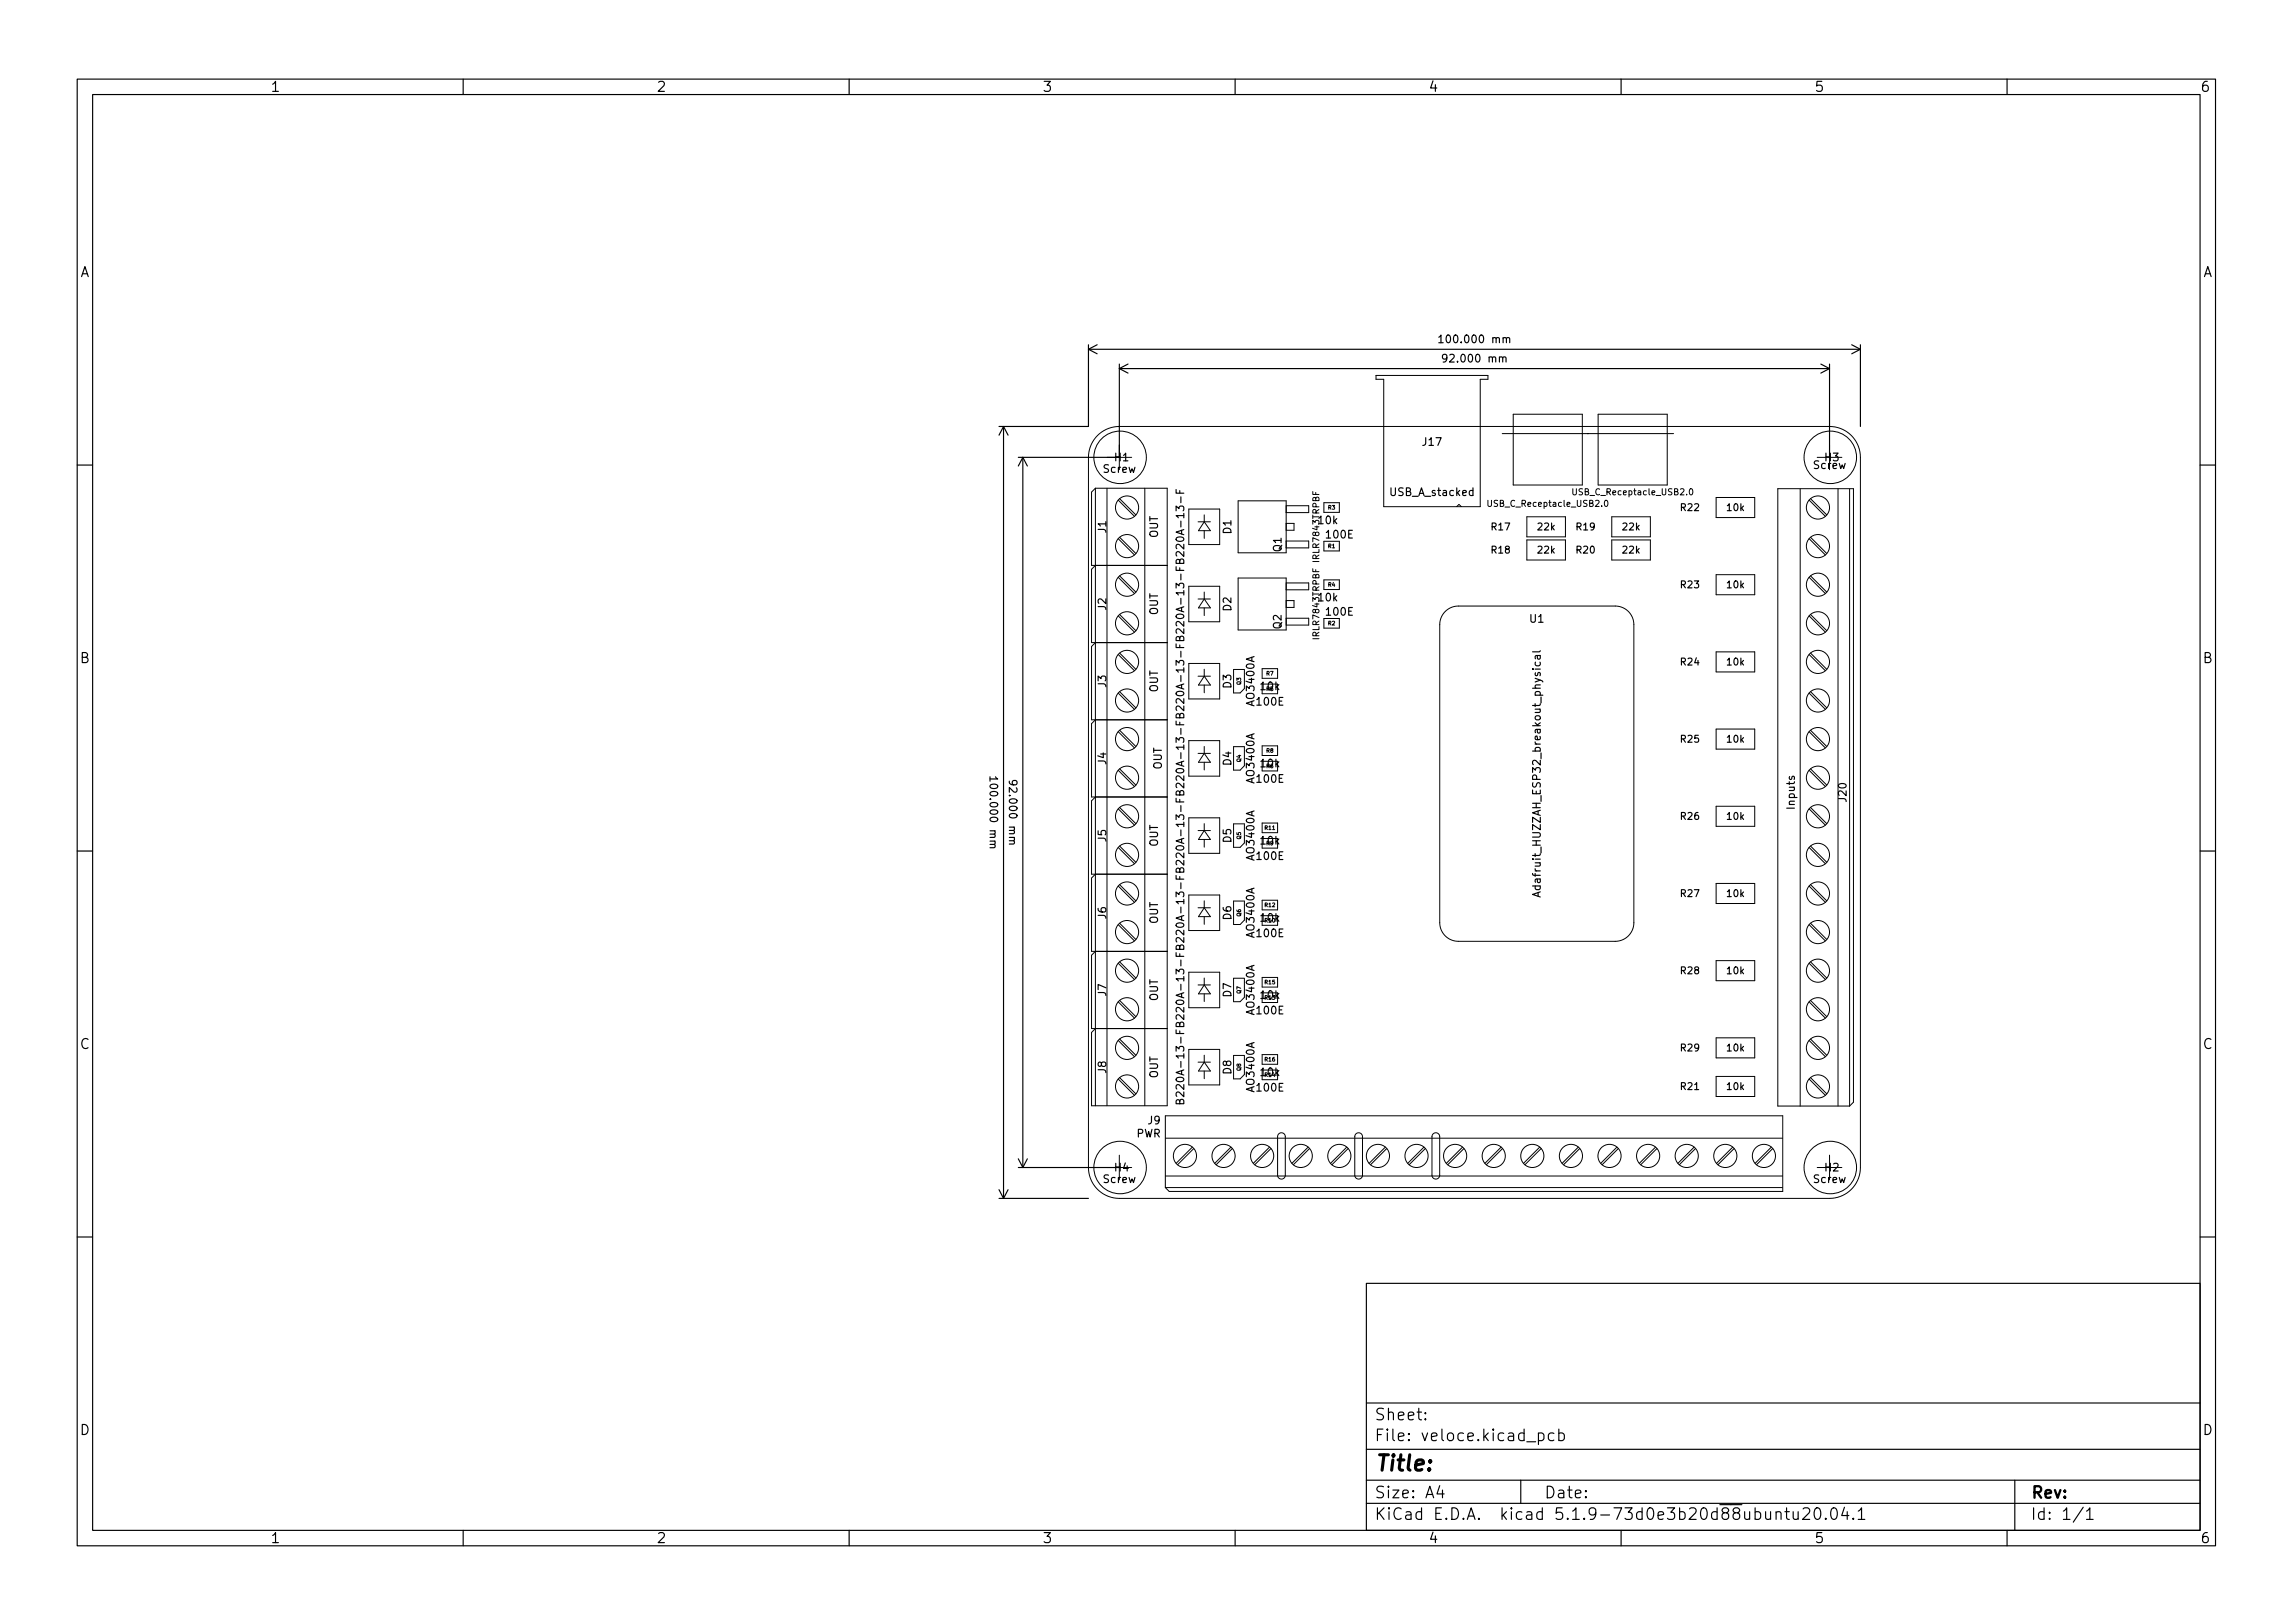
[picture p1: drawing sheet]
<svg xmlns="http://www.w3.org/2000/svg" width="297mm" height="210mm" viewBox="0 0 297 210" stroke-linecap="round" stroke-linejoin="round" font-family="sans-serif">
<defs><g id="words">
<text font-size="2.8" x="178" y="190.6">Title:</text>
<g font-size="2.1">
<text x="178" y="184">Sheet:</text>
<text x="178" y="186.7">File: veloce.kicad_pcb</text>
<text x="178" y="196.9">KiCad E.D.A. kicad 5.1.9-73d0e3b20d88ubuntu20.04.1</text>
<text x="178" y="194.1">Size: A4</text>
<text x="200" y="194.1">Date:</text>
<text x="263" y="194.1">Rev:</text>
<text x="263" y="196.9">Id: 1/1</text>
</g>
<g font-size="1.8">
<text x="35" y="11.9">1</text>
<text x="85" y="11.9">2</text>
<text x="135" y="11.9">3</text>
<text x="185" y="11.9">4</text>
<text x="235" y="11.9">5</text>
<text x="285" y="11.9">6</text>
<text x="10.3" y="35.9">A</text>
<text x="285.3" y="35.9">A</text>
<text x="10.3" y="85.9">B</text>
<text x="285.3" y="85.9">B</text>
<text x="10.3" y="135.9">C</text>
<text x="285.3" y="135.9">C</text>
<text x="10.3" y="185.9">D</text>
<text x="285.3" y="185.9">D</text>
<text x="35" y="199.9">1</text>
<text x="85" y="199.9">2</text>
<text x="135" y="199.9">3</text>
<text x="185" y="199.9">4</text>
<text x="235" y="199.9">5</text>
<text x="285" y="199.9">6</text>
</g>
<g font-size="1.4">
<text x="187.1" y="44.4">100.000 mm</text>
<text x="187.4" y="46.9">92.000 mm</text>
<text x="144.4" y="59.7">H1</text>
<text x="184.3" y="57.7">J17</text>
<text x="236.4" y="59.7">H3</text>
<text x="142.9" y="61.2">Screw</text>
<text x="180.2" y="64.2">USB_A_stacked</text>
<text x="234.9" y="60.7">Screw</text>
<text x="143.3" y="69" transform="rotate(-90 143.3 69)">J1</text>
<text x="150" y="69.7" transform="rotate(-90 150 69.7)">OUT</text>
<text x="159.5" y="69.1" transform="rotate(-90 159.5 69.1)">D1</text>
<text x="166" y="71.5" transform="rotate(-90 166 71.5)">Q1</text>
<text x="170.8" y="67.9">10k</text>
<text x="171.9" y="69.7">100E</text>
<text x="153.4" y="72.1" transform="rotate(-90 153.4 72.1)">B220A-13-F</text>
<text x="170.8" y="77.9">10k</text>
<text x="143.3" y="79" transform="rotate(-90 143.3 79)">J2</text>
<text x="150" y="79.7" transform="rotate(-90 150 79.7)">OUT</text>
<text x="153.4" y="82.1" transform="rotate(-90 153.4 82.1)">B220A-13-F</text>
<text x="159.5" y="79.1" transform="rotate(-90 159.5 79.1)">D2</text>
<text x="166" y="81.5" transform="rotate(-90 166 81.5)">Q2</text>
<text x="171.9" y="79.7">100E</text>
<text x="198.2" y="80.7">U1</text>
<text x="143.3" y="89" transform="rotate(-90 143.3 89)">J3</text>
<text x="150" y="89.7" transform="rotate(-90 150 89.7)">OUT</text>
<text x="159.5" y="89.1" transform="rotate(-90 159.5 89.1)">D3</text>
<text x="163.3" y="89.4">10k</text>
<text x="153.4" y="92.1" transform="rotate(-90 153.4 92.1)">B220A-13-F</text>
<text x="162.5" y="91.3" transform="rotate(-90 162.5 91.3)">AO3400A</text>
<text x="162.9" y="91.4">100E</text>
<text x="128.2" y="101.3" transform="rotate(90 128.2 101.3)">100.000 mm</text>
<text x="130.7" y="101.7" transform="rotate(90 130.7 101.7)">92.000 mm</text>
<text x="143.3" y="99" transform="rotate(-90 143.3 99)">J4</text>
<text x="150.5" y="99.7" transform="rotate(-90 150.5 99.7)">OUT</text>
<text x="159.5" y="99.1" transform="rotate(-90 159.5 99.1)">D4</text>
<text x="162.5" y="101.3" transform="rotate(-90 162.5 101.3)">AO3400A</text>
<text x="162.9" y="101.4">100E</text>
<text x="163.3" y="99.4">10k</text>
<text x="153.4" y="102.1" transform="rotate(-90 153.4 102.1)">B220A-13-F</text>
<text x="232.5" y="104.7" transform="rotate(-90 232.5 104.7)">Inputs</text>
<text x="239.2" y="103.8" transform="rotate(-90 239.2 103.8)">J20</text>
<text x="143.3" y="109" transform="rotate(-90 143.3 109)">J5</text>
<text x="150" y="109.7" transform="rotate(-90 150 109.7)">OUT</text>
<text x="153.4" y="112.1" transform="rotate(-90 153.4 112.1)">B220A-13-F</text>
<text x="159.5" y="109.1" transform="rotate(-90 159.5 109.1)">D5</text>
<text x="162.5" y="111.3" transform="rotate(-90 162.5 111.3)">AO3400A</text>
<text x="162.9" y="111.4">100E</text>
<text x="163.3" y="109.4">10k</text>
<text x="143.3" y="119" transform="rotate(-90 143.3 119)">J6</text>
<text x="150" y="119.7" transform="rotate(-90 150 119.7)">OUT</text>
<text x="159.5" y="119.1" transform="rotate(-90 159.5 119.1)">D6</text>
<text x="163.3" y="119.4">10k</text>
<text x="199.6" y="115.2" transform="rotate(-90 199.6 115.2)">Adafruit_HUZZAH_ESP32_breakout_physical</text>
<text x="153.4" y="122.1" transform="rotate(-90 153.4 122.1)">B220A-13-F</text>
<text x="162.5" y="121.3" transform="rotate(-90 162.5 121.3)">AO3400A</text>
<text x="162.9" y="121.4">100E</text>
<text x="143.3" y="129" transform="rotate(-90 143.3 129)">J7</text>
<text x="150" y="129.7" transform="rotate(-90 150 129.7)">OUT</text>
<text x="159.5" y="129.1" transform="rotate(-90 159.5 129.1)">D7</text>
<text x="162.5" y="131.3" transform="rotate(-90 162.5 131.3)">AO3400A</text>
<text x="162.9" y="131.4">100E</text>
<text x="163.3" y="129.4">10k</text>
<text x="153.4" y="132.1" transform="rotate(-90 153.4 132.1)">B220A-13-F</text>
<text x="143.3" y="139" transform="rotate(-90 143.3 139)">J8</text>
<text x="150" y="139.7" transform="rotate(-90 150 139.7)">OUT</text>
<text x="153.4" y="142.1" transform="rotate(-90 153.4 142.1)">B220A-13-F</text>
<text x="159.5" y="139.1" transform="rotate(-90 159.5 139.1)">D8</text>
<text x="162.5" y="141.3" transform="rotate(-90 162.5 141.3)">AO3400A</text>
<text x="162.9" y="141.4">100E</text>
<text x="163.3" y="139.4">10k</text>
<text x="147.2" y="147.3">PWR</text>
<text x="148.7" y="145.6">J9</text>
<text x="142.9" y="153.2">Screw</text>
<text x="144.4" y="151.7">H4</text>
<text x="234.9" y="153.2">Screw</text>
<text x="236.4" y="151.7">H2</text>
</g>
<g font-size="1.3">
<text x="193.2" y="71.7">R18</text>
<text x="193.2" y="68.7">R17</text>
<text x="199.2" y="71.7">22k</text>
<text x="199.2" y="68.7">22k</text>
<text x="204.2" y="71.7">R20</text>
<text x="204.2" y="68.7">R19</text>
<text x="210.2" y="71.7">22k</text>
<text x="210.2" y="68.7">22k</text>
<text x="217.8" y="66.2">R22</text>
<text x="223.8" y="66.2">10k</text>
<text x="217.8" y="76.2">R23</text>
<text x="223.8" y="76.2">10k</text>
<text x="217.8" y="86.2">R24</text>
<text x="223.8" y="86.2">10k</text>
<text x="217.8" y="96.2">R25</text>
<text x="223.8" y="96.2">10k</text>
<text x="217.8" y="106.2">R26</text>
<text x="223.8" y="106.2">10k</text>
<text x="217.8" y="116.2">R27</text>
<text x="223.8" y="116.2">10k</text>
<text x="217.8" y="126.2">R28</text>
<text x="223.8" y="126.2">10k</text>
<text x="217.8" y="136.2">R29</text>
<text x="223.8" y="136.2">10k</text>
<text x="217.8" y="141.2">R21</text>
<text x="223.8" y="141.2">10k</text>
</g>
<g font-size="1.1">
<text x="193.1" y="65.6">USB_C_Receptacle_USB2.0</text>
<text x="204.1" y="64.1">USB_C_Receptacle_USB2.0</text>
<text x="170.9" y="72.6" transform="rotate(-90 170.9 72.6)">IRLR7843TRPBF</text>
<text x="170.9" y="82.6" transform="rotate(-90 170.9 82.6)">IRLR7843TRPBF</text>
</g>
<g font-size=".7">
<text x="172.1" y="66">R3</text>
<text x="172.1" y="71">R1</text>
<text x="172.1" y="76">R4</text>
<text x="172.1" y="81">R2</text>
<text x="160.7" y="88.7" transform="rotate(-90 160.7 88.7)">Q3</text>
<text x="164.1" y="87.5">R7</text>
<text x="164.1" y="89.5">R5</text>
<text x="160.7" y="98.7" transform="rotate(-90 160.7 98.7)">Q4</text>
<text x="164.1" y="97.5">R8</text>
<text x="164.1" y="99.5">R6</text>
<text x="163.9" y="107.5">R11</text>
<text x="160.7" y="108.7" transform="rotate(-90 160.7 108.7)">Q5</text>
<text x="164.1" y="109.5">R9</text>
<text x="160.7" y="118.7" transform="rotate(-90 160.7 118.7)">Q6</text>
<text x="163.9" y="117.5">R12</text>
<text x="163.9" y="119.5">R10</text>
<text x="160.7" y="128.7" transform="rotate(-90 160.7 128.7)">Q7</text>
<text x="163.9" y="127.5">R15</text>
<text x="163.9" y="129.5">R13</text>
<text x="163.9" y="137.5">R16</text>
<text x="160.7" y="138.7" transform="rotate(-90 160.7 138.7)">Q8</text>
<text x="163.9" y="139.5">R14</text>
</g>
</g></defs>
<g fill="none" stroke="#000" stroke-width=".15">
<path d="M10 10.2h277v190.1h-277zM12 12.2h273v186.1h-273zM60 10.2v2M110 10.2v2M160 10.2v2M210 10.2v2M260 10.2v2M130 55.2v100M130 55.2l-.6 1.2M130 55.2l.6 1.2M132.5 59.2v92M132.5 59.2l-.6 1.2"/>
<path d="M132.5 59.2l.6 1.2M141 44.7v10.5h-11.6M141 45.2h100M141 45.2l1.1 .6M142.1 44.7l-1.1 .5M145 47.2v12h-13.1M145 47.7h92M145 47.7l1.1 .6M146.1 47.2l-1.1 .5M186.4 43.7l.3-.3v1M186.4 44.4h.6M187.4 46.3l-.2 .2h-.2l-.1-.2 .1-.4h.2l.2 .1a.66 .66 0 0 1-.3 .9h-.1"/>
<path d="M194.7 46.4l.1-.2 .2 .1 .1 .6M195.1 43.9l.2-.2 .2 .1 .1 .6M235.9 47.2l1.1 .5M237 47.2v12M237 47.7l-1.1 .6M239.9 44.7l1.1 .5M241 44.7v10.5M241 45.2l-1.1 .6M10 60.2h2M152.4 73.4v.5h1M152.4 63.4v.5h1M152.8 72.7a.27 .27 0 0 1 .3-.3 .27 .27 0 0 1 .3 .2v.4h-1v-.3v-.2h.2l.2 .1v.4"/>
<path d="M152.8 63.6v.3M152.8 73.6v.3M285 60.2h2M152.4 93.4v.5h1M152.4 83.4v.5h1M152.8 92.7a.27 .27 0 0 1 .3-.3 .27 .27 0 0 1 .3 .2v.4h-1v-.3v-.2h.2l.2 .1v.4M152.8 82.7a.27 .27 0 0 1 .3-.3 .27 .27 0 0 1 .3 .2v.4h-1v-.3v-.2h.2l.2 .1v.4M152.8 83.6v.3M152.8 93.6v.3M199.5 84.3l-.1 .1h-.9M10 110.2h2M128.2 100.6v.6"/>
<path d="M128.8 109.4l.1 .1v.3h-.7M129 100.6l.2 .3h-1M130.7 101.2a.4 .4 0 0 0 .5 .5h.4l.1-.1v-.3v-.1l-.4-.1-.1 .1-.1 .3 .2 .2M131.3 108.9l.1 .2v.2h-.7M152.4 113.4v.5h1M152.4 103.4v.5h1M152.8 112.7a.27 .27 0 0 1 .3-.3 .27 .27 0 0 1 .3 .2v.4h-1v-.3v-.2h.2l.2 .1v.4M152.8 102.7a.27 .27 0 0 1 .3-.3 .27 .27 0 0 1 .3 .2v.4h-1v-.3v-.2h.2l.2 .1v.4M152.8 103.6v.3M152.8 113.6v.3M199.2 115.6v.5M199.5 115.5l-1 .4 1 .3"/>
<path d="M285 110.2h2M152.4 133.4v.5h1M152.4 123.4v.5h1M152.8 132.7a.27 .27 0 0 1 .3-.3 .27 .27 0 0 1 .3 .2v.4h-1v-.3v-.2h.2l.2 .1v.4M152.8 122.7a.27 .27 0 0 1 .3-.3 .27 .27 0 0 1 .3 .2v.4h-1v-.3v-.2h.2l.2 .1v.4M152.8 123.6v.3M152.8 133.6v.3M129.4 155.2h11.6M129.4 154.1l.6 1.1M130.6 154.1l-.6 1.1M131.9 151.2h13.1M131.9 150.1l.6 1.1"/>
<path d="M133.1 150.1l-.6 1.1M152.8 142.7a.27 .27 0 0 1 .3-.3 .27 .27 0 0 1 .3 .2v.4h-1v-.3v-.2h.2l.2 .1v.4M10 160.2h2M177 166.3h108v32h-108zM285 160.2h2M60 198.3v2M110 198.3v2M160 198.3v2M177 194.8h108M177 191.8h108M177 187.8h108M177 181.8h108"/>
<path d="M184.6 183.8l.1 .1h-.1v-.1v.1M184.6 183l.1 .1h-.1v-.1v.1M186.5 192.5l-.4 1h1M186.9 193v1M197 191.8v3M199.3 185.7l.4-.1 .3 .3v.4l-.1 .3h-.2h-.4M199.3 185.6v1.5M201.3 185.7l-.4-.1-.3 .3v.4l.1 .3h.2h.4M201.9 185.7l.5-.1 .2 .3v.4l-.1 .3h-.1h-.5M201.9 185.1v1.5M210 198.3v2M230.1 196a.37 .37 0 0 1 .6 0v.8"/>
<path d="M230.1 195.8v1M231.2 195.8h.6M231.4 195.3v1.3l.1 .2h.3M232.3 195.8l.1 1a.41 .41 0 0 0 .5-.1M232.9 195.8v1M233.6 195.5l.2-.2h.3a.41 .41 0 0 1 .3 .7l-.9 .8h.9M235.2 195.4a.36 .36 0 0 1 .6 .2 .77 .77 0 0 1-.4 1.2 1 1 0 0 1-.2-1.4zM236.5 196.7l.1 .1h-.1h-.1l.1-.1v.1M237.3 195.5a.36 .36 0 0 1 .4-.2 .36 .36 0 0 1 .2 .3 .77 .77 0 0 1-.4 1.2 .91 .91 0 0 1-.2-1.3zM238.9 195.3l-.3 1h.9M239.3 195.8v1M240.1 196.7v.1h-.1l.1-.1v.1"/>
<path d="M240.7 195.8l.4-.5v1.5M240.7 196.8h.9M260 198.3v2M261 191.8v6.5M269.9 195.3l-1.3 1.9M270.3 195.8l.4-.5v1.5M270.3 196.8h.8"/>
</g>
<g fill="none" stroke="#000" stroke-width=".13">
<path d="M142.2 56.4a4 4 0 0 1 2.8-1.2h92a4 4 0 0 1 4 4v92a4 4 0 0 1-4 4h-92a4 4 0 0 1-4-4v-92a4 4 0 0 1 1.2-2.8zM143.4 59.2h3.2M145 57.6v3.2M178.3 48.6h14.4v.5h-1v16.5h-12.4v-16.5h-1zM194.6 56.2h22.2M196 53.7h9v9.1h-9zM207 53.7h9v9.1h-9zM235.4 59.2h3.2M237 57.6v3.2M141.9 63.2h9.3v80h-9.8v-9.5l.5-.5M141.9 63.2l-.5 .5v9.5h9.8M141.9 73.2l-.5 .5v9.5h9.8"/>
<path d="M141.9 63.2v80M143.4 63.2v80M144.9 74.8l2.1 2.1M144.9 79.8l2.1 2.1M144.9 64.8l2.1 2.1M144.9 69.8l2.1 2.1M145 74.6l2.1 2.1M145 79.6l2.1 2.1M145 64.6l2.1 2.1M145 69.6l2.1 2.1M148.3 63.2v80M154 65.9h4v4.6h-4z"/>
<path d="M154 75.9h4v4.6h-4zM155.2 77.6h1.6M155.2 67.6h1.6M156 66.7v.9M156 68.7v1M156 76.7v.9M156 78.7v1M156 77.6l.8 1.1h-1.6zM156 67.6l.8 1.1h-1.6zM160.4 64.9h6.2v6.7h-6.2zM160.4 74.9h6.2v6.7h-6.2zM166.6 67.8h1v.9h-1"/>
<path d="M166.6 77.8h1v.9h-1M166.6 65.5h2.9v.9h-2.9M166.6 70.1h2.9v.9h-2.9M166.6 75.5h2.9v.9h-2.9M171.5 65.1h2v1.3h-2zM171.5 70.1v1.3h2v-1.3M171.5 75.1h2v1.3h-2zM187.2 79.2a2.41 2.41 0 0 1 1.7-.7h20.3a2.41 2.41 0 0 1 2.5 2.4v38.6a2.41 2.41 0 0 1-2.5 2.4h-20.3a2.41 2.41 0 0 1-2.4-2.4v-38.6a2.41 2.41 0 0 1 .7-1.7zM188.7 65.6l.3-.3 .3 .3M192.7 64.8v.7l.2 .1h.2l.1-.1v-.7M197.8 69.9h5v2.6h-5zM197.8 66.9h5v2.6h-5z"/>
<path d="M203.7 63.3v.7l.2 .1h.2l.1-.1v-.7M207.9 64.9l.1-.1a.43 .43 0 0 1 .3 .4 .43 .43 0 0 1-.3 .4l-.2-.3zM208.8 66.9h5v2.6h-5zM208.8 69.9h5v2.6h-5zM218.9 63.4l.1-.1a.43 .43 0 0 1 .3 .4 .43 .43 0 0 1-.3 .4l-.2-.3zM222.3 64.4h5v2.6h-5zM222.3 74.4h5v2.6h-5zM230.3 63.3h9.8v79.5l-.5 .5h-9.3zM233.2 63.3v80M234.4 79.8l2.1 2.1M234.4 74.8l2.1 2.1M234.4 69.8l2.1 2.1"/>
<path d="M234.4 64.8l2.1 2.1M234.5 79.6l2.1 2.1M234.5 74.6l2.1 2.1M234.5 69.6l2.1 2.1M234.5 64.6l2.1 2.1M238.1 63.3v80M239.6 63.3v80M141.9 83.2l-.5 .5v9.5h9.8M141.9 93.2l-.5 .5v9.5h9.8M144.9 94.8l2.1 2.1M144.9 99.8l2.1 2.1M144.9 84.8l2.1 2.1"/>
<path d="M144.9 89.8l2.1 2.1M145 94.6l2.1 2.1M145 99.6l2.1 2.1M145 84.6l2.1 2.1M145 89.6l2.1 2.1M154 85.9h4v4.6h-4zM154 95.9h4v4.6h-4zM155.2 97.6h1.6M155.2 87.6h1.6M156 86.7v.9M156 88.7v1M156 96.7v.9"/>
<path d="M156 98.7v1M156 97.6l.8 1.1h-1.6zM156 87.6l.8 1.1h-1.6zM159.8 96.7h1.4v2.5l-.6 .6h-.8zM161.2 86.7h-1.4v3.1h.8l.6-.6v-2.5M163.5 86.6h2v1.3h-2zM163.5 96.6h2v1.3h-2zM166.6 80.1h2.9v.9h-2.9M171.5 80.1v1.3h2v-1.3M222.3 84.4h5v2.6h-5zM222.3 94.4h5v2.6h-5zM234.4 99.8l2.1 2.1"/>
<path d="M234.4 94.8l2.1 2.1M234.4 89.8l2.1 2.1M234.4 84.8l2.1 2.1M234.5 99.6l2.1 2.1M234.5 94.6l2.1 2.1M234.5 89.6l2.1 2.1M234.5 84.6l2.1 2.1M141.9 103.2l-.5 .5v9.5h9.8M141.9 113.2l-.5 .5v9.5h9.8M144.9 114.8l2.1 2.1M144.9 119.8l2.1 2.1M144.9 104.8l2.1 2.1"/>
<path d="M144.9 109.8l2.1 2.1M145 114.6l2.1 2.1M145 119.6l2.1 2.1M145 104.6l2.1 2.1M145 109.6l2.1 2.1M154 105.9h4v4.6h-4zM154 115.9h4v4.6h-4zM155.2 117.6h1.6M155.2 107.6h1.6M156 106.7v.9M156 108.7v1M156 116.7v.9"/>
<path d="M156 118.7v1M156 117.6l.8 1.1h-1.6zM156 107.6l.8 1.1h-1.6zM159.8 106.7h1.4v2.5l-.6 .6h-.8zM161.2 116.7h-1.4v3.1h.8l.6-.6v-2.5M163.5 106.6h2v1.3h-2zM163.5 116.6h2v1.3h-2zM222.3 104.4h5v2.6h-5zM222.3 114.4h5v2.6h-5zM234.4 119.8l2.1 2.1M234.4 114.8l2.1 2.1M234.4 109.8l2.1 2.1"/>
<path d="M234.4 104.8l2.1 2.1M234.5 119.6l2.1 2.1M234.5 114.6l2.1 2.1M234.5 109.6l2.1 2.1M234.5 104.6l2.1 2.1M141.9 123.2l-.5 .5v9.5h9.8M144.9 134.8l2.1 2.1M144.9 139.8l2.1 2.1M144.9 124.8l2.1 2.1M144.9 129.8l2.1 2.1M145 134.6l2.1 2.1M145 139.6l2.1 2.1"/>
<path d="M145 124.6l2.1 2.1M145 129.6l2.1 2.1M154 125.9h4v4.6h-4zM154 135.9h4v4.6h-4zM155.2 137.6h1.6M155.2 127.6h1.6M156 126.7v.9M156 128.7v1M156 136.7v.9M156 138.7v1M156 137.6l.8 1.1h-1.6zM156 127.6l.8 1.1h-1.6z"/>
<path d="M161.2 126.7h-1.4v3.1h.8l.6-.6v-2.5M161.2 136.7h-1.4v3.1h.8l.6-.6v-2.5M163.5 126.6h2v1.3h-2zM163.5 136.6h2v1.3h-2zM222.3 124.4h5v2.6h-5zM222.3 134.4h5v2.6h-5zM222.3 139.4h5v2.6h-5zM234.4 139.8l2.1 2.1M234.4 134.8l2.1 2.1M234.4 129.8l2.1 2.1M234.4 124.8l2.1 2.1M234.5 139.6l2.1 2.1"/>
<path d="M234.5 134.6l2.1 2.1M234.5 129.6l2.1 2.1M234.5 124.6l2.1 2.1M143.4 151.2h3.2M145 149.6v3.2M151 144.5h79.9v9.8h-79.4l-.5-.5zM151 153.8h79.9M151 152.3h79.9M151 147.4h79.9M154.5 148.6l-2.1 2.1M154.6 148.8l-2.1 2.1M159.5 148.6l-2.1 2.1"/>
<path d="M159.6 148.8l-2.1 2.1M164.5 148.6l-2.1 2.1M164.6 148.8l-2.1 2.1M165.6 146.9a.5 .5 0 0 1 .6-.1 .5 .5 0 0 1 .3 .4v5a.5 .5 0 0 1-.5 .5 .5 .5 0 0 1-.5-.5v-5zM169.5 148.6l-2.1 2.1M169.6 148.8l-2.1 2.1M174.5 148.6l-2.1 2.1M174.6 148.8l-2.1 2.1M175.6 146.9a.5 .5 0 0 1 .6-.1 .5 .5 0 0 1 .3 .4v5a.5 .5 0 0 1-.5 .5 .5 .5 0 0 1-.5-.5v-5zM179.5 148.6l-2.1 2.1M179.6 148.8l-2.1 2.1M184.5 148.6l-2.1 2.1"/>
<path d="M184.6 148.8l-2.1 2.1M185.6 146.9a.5 .5 0 0 1 .6-.1 .5 .5 0 0 1 .3 .4v5a.5 .5 0 0 1-.5 .5 .5 .5 0 0 1-.5-.5v-5zM189.5 148.6l-2.1 2.1M189.6 148.8l-2.1 2.1M194.5 148.6l-2.1 2.1M194.6 148.8l-2.1 2.1M199.5 148.6l-2.1 2.1M199.6 148.8l-2.1 2.1M204.5 148.6l-2.1 2.1M204.6 148.8l-2.1 2.1M209.5 148.6l-2.1 2.1M209.6 148.8l-2.1 2.1"/>
<path d="M214.5 148.6l-2.1 2.1M214.6 148.8l-2.1 2.1M219.5 148.6l-2.1 2.1M219.6 148.8l-2.1 2.1M224.5 148.6l-2.1 2.1M224.6 148.8l-2.1 2.1M229.5 148.6l-2.1 2.1M229.6 148.8l-2.1 2.1M235.4 151.2h3.2M237 149.6v3.2"/>
<circle cx="145.1" cy="59.2" r="3.4"/>
<circle cx="237.1" cy="59.2" r="3.4"/>
<circle cx="146" cy="75.7" r="1.5"/>
<circle cx="146" cy="65.7" r="1.5"/>
<circle cx="146" cy="70.7" r="1.5"/>
<circle cx="235.5" cy="75.7" r="1.5"/>
<circle cx="235.5" cy="65.7" r="1.5"/>
<circle cx="235.5" cy="70.7" r="1.5"/>
<circle cx="146" cy="80.7" r="1.5"/>
<circle cx="146" cy="95.7" r="1.5"/>
<circle cx="146" cy="85.7" r="1.5"/>
<circle cx="146" cy="90.7" r="1.5"/>
<circle cx="235.5" cy="80.7" r="1.5"/>
<circle cx="235.5" cy="85.7" r="1.5"/>
<circle cx="235.5" cy="90.7" r="1.5"/>
<circle cx="235.5" cy="95.7" r="1.5"/>
<circle cx="146" cy="115.7" r="1.5"/>
<circle cx="146" cy="110.7" r="1.5"/>
<circle cx="146" cy="100.7" r="1.5"/>
<circle cx="146" cy="105.7" r="1.5"/>
<circle cx="235.5" cy="100.7" r="1.5"/>
<circle cx="235.5" cy="115.7" r="1.5"/>
<circle cx="235.5" cy="110.7" r="1.5"/>
<circle cx="235.5" cy="105.7" r="1.5"/>
<circle cx="146" cy="120.7" r="1.5"/>
<circle cx="146" cy="125.7" r="1.5"/>
<circle cx="146" cy="135.7" r="1.5"/>
<circle cx="146" cy="130.7" r="1.5"/>
<circle cx="235.5" cy="125.7" r="1.5"/>
<circle cx="235.5" cy="120.7" r="1.5"/>
<circle cx="235.5" cy="135.7" r="1.5"/>
<circle cx="235.5" cy="130.7" r="1.5"/>
<circle cx="145.1" cy="151.2" r="3.4"/>
<circle cx="146" cy="140.7" r="1.5"/>
<circle cx="153.5" cy="149.7" r="1.5"/>
<circle cx="158.5" cy="149.7" r="1.5"/>
<circle cx="163.5" cy="149.7" r="1.5"/>
<circle cx="168.5" cy="149.7" r="1.5"/>
<circle cx="173.5" cy="149.7" r="1.5"/>
<circle cx="178.5" cy="149.7" r="1.5"/>
<circle cx="183.5" cy="149.7" r="1.5"/>
<circle cx="188.5" cy="149.7" r="1.5"/>
<circle cx="193.5" cy="149.7" r="1.5"/>
<circle cx="198.5" cy="149.7" r="1.5"/>
<circle cx="203.5" cy="149.7" r="1.5"/>
<circle cx="208.5" cy="149.7" r="1.5"/>
<circle cx="213.5" cy="149.7" r="1.5"/>
<circle cx="218.5" cy="149.7" r="1.5"/>
<circle cx="223.5" cy="149.7" r="1.5"/>
<circle cx="228.5" cy="149.7" r="1.5"/>
<circle cx="235.5" cy="140.7" r="1.5"/>
<circle cx="237.1" cy="151.2" r="3.4"/>
</g>
<use href="#words"/>
</svg>
